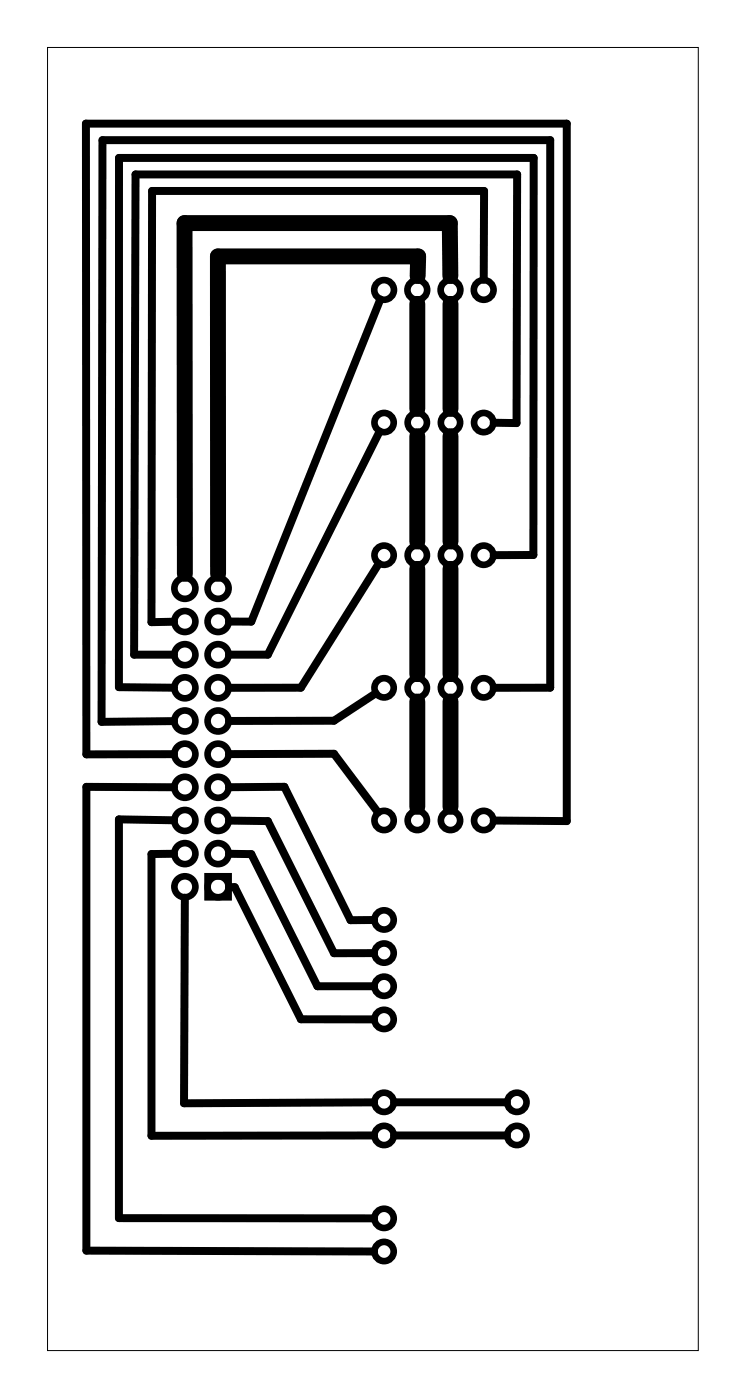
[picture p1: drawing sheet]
<svg xmlns="http://www.w3.org/2000/svg" width="57mm" height="107mm" viewBox="0 0 57 107" stroke-linecap="round" stroke-linejoin="round" font-family="sans-serif">
<path d="M3.6 3.6h49.8v99.9h-49.8z" fill="none" stroke="#000" stroke-width=".08"/>
<g fill="none" stroke="#000" stroke-width=".51">
<path d="M15.9 67.1h1.6v1.6h-1.6z"/>
<circle cx="29.4" cy="22.2" r=".75"/>
<circle cx="29.4" cy="32.4" r=".74"/>
<circle cx="31.9" cy="22.2" r=".75"/>
<circle cx="31.9" cy="32.4" r=".74"/>
<circle cx="34.5" cy="22.2" r=".75"/>
<circle cx="34.5" cy="32.4" r=".74"/>
<circle cx="37" cy="22.2" r=".75"/>
<circle cx="37" cy="32.4" r=".74"/>
<circle cx="14.1" cy="57.8" r=".8"/>
<circle cx="14.1" cy="55.2" r=".8"/>
<circle cx="14.1" cy="52.7" r=".8"/>
<circle cx="14.1" cy="50.2" r=".8"/>
<circle cx="14.1" cy="45.1" r=".8"/>
<circle cx="14.1" cy="47.6" r=".8"/>
<circle cx="16.7" cy="57.8" r=".8"/>
<circle cx="16.7" cy="55.2" r=".8"/>
<circle cx="16.7" cy="52.7" r=".8"/>
<circle cx="16.7" cy="50.2" r=".8"/>
<circle cx="16.7" cy="45.1" r=".8"/>
<circle cx="16.7" cy="47.6" r=".8"/>
<circle cx="29.4" cy="52.7" r=".74"/>
<circle cx="29.4" cy="42.5" r=".74"/>
<circle cx="31.9" cy="52.7" r=".74"/>
<circle cx="31.9" cy="42.5" r=".74"/>
<circle cx="34.5" cy="52.7" r=".74"/>
<circle cx="34.5" cy="42.5" r=".74"/>
<circle cx="37" cy="52.7" r=".74"/>
<circle cx="37" cy="42.5" r=".74"/>
<circle cx="14.1" cy="62.9" r=".8"/>
<circle cx="14.1" cy="60.3" r=".8"/>
<circle cx="14.1" cy="67.9" r=".8"/>
<circle cx="14.1" cy="65.4" r=".8"/>
<circle cx="16.7" cy="62.9" r=".8"/>
<circle cx="16.7" cy="67.9" r=".8"/>
<circle cx="16.7" cy="65.4" r=".8"/>
<circle cx="16.7" cy="60.3" r=".8"/>
<circle cx="29.4" cy="62.9" r=".74"/>
<circle cx="29.4" cy="73" r=".74"/>
<circle cx="29.4" cy="70.5" r=".74"/>
<circle cx="29.4" cy="78.1" r=".74"/>
<circle cx="29.4" cy="75.6" r=".74"/>
<circle cx="31.9" cy="62.9" r=".74"/>
<circle cx="34.5" cy="62.9" r=".74"/>
<circle cx="37" cy="62.9" r=".74"/>
<circle cx="29.4" cy="95.9" r=".74"/>
<circle cx="29.4" cy="87" r=".74"/>
<circle cx="29.4" cy="84.4" r=".74"/>
<circle cx="29.4" cy="93.3" r=".74"/>
<circle cx="39.5" cy="87" r=".74"/>
<circle cx="39.5" cy="84.4" r=".74"/>
</g>
<g fill="none" stroke="#000" stroke-width=".61">
<path d="M29 33.1l-8.5 17.1h-3M29.1 22.9l-9.9 24.7h-1.7M37 21.4v-6.8h-25.4v33.1l1.7-.1M37.8 32.4h1.7l.1-19h-29.2l-.1 36.8h3M13.3 57.8h-6.7v-48.3h36.8v53.4h-5.6M17.5 57.8l8.1-.1 3.3 4.5M28.7 53.1l-3.1 2.1h-8.1M29 43.2l-6 9.5h-5.5M37.8 42.5h3v-30.4h-31.7v40.5l4.2 .1M37.8 52.7h4.3v-42h-34.3v44.6l5.5-.1M13.3 60.3h-6.7v35.5l22 .1M13.3 65.4h-1.7v21.6h17"/>
<path d="M13.3 62.8h-4.2v30.5h19.5M14.1 68.8v15.7l14.5-.1M17.5 67.9l.5 .1 5 10.1h5.6M17.5 65.4h1.7l5.1 10.2h4.3M17.5 62.9h3l5.1 10.1h3M17.5 60.3h4.3l5 10.2h1.8M30.2 87h8.6M30.2 84.4h8.6"/>
</g>
<path d="M31.9 23.3v8M31.9 33.4v8.1M32 21.1v-1.5h-15.3v24.4M34.5 21.1l-.1-4h-20.3v26.9M34.5 23.3v8M34.5 33.4v8.1M31.9 43.6v8M31.9 53.7v8.1M34.5 43.6v8M34.5 53.7v8.1" fill="none" stroke="#000" stroke-width="1.2"/>
</svg>
